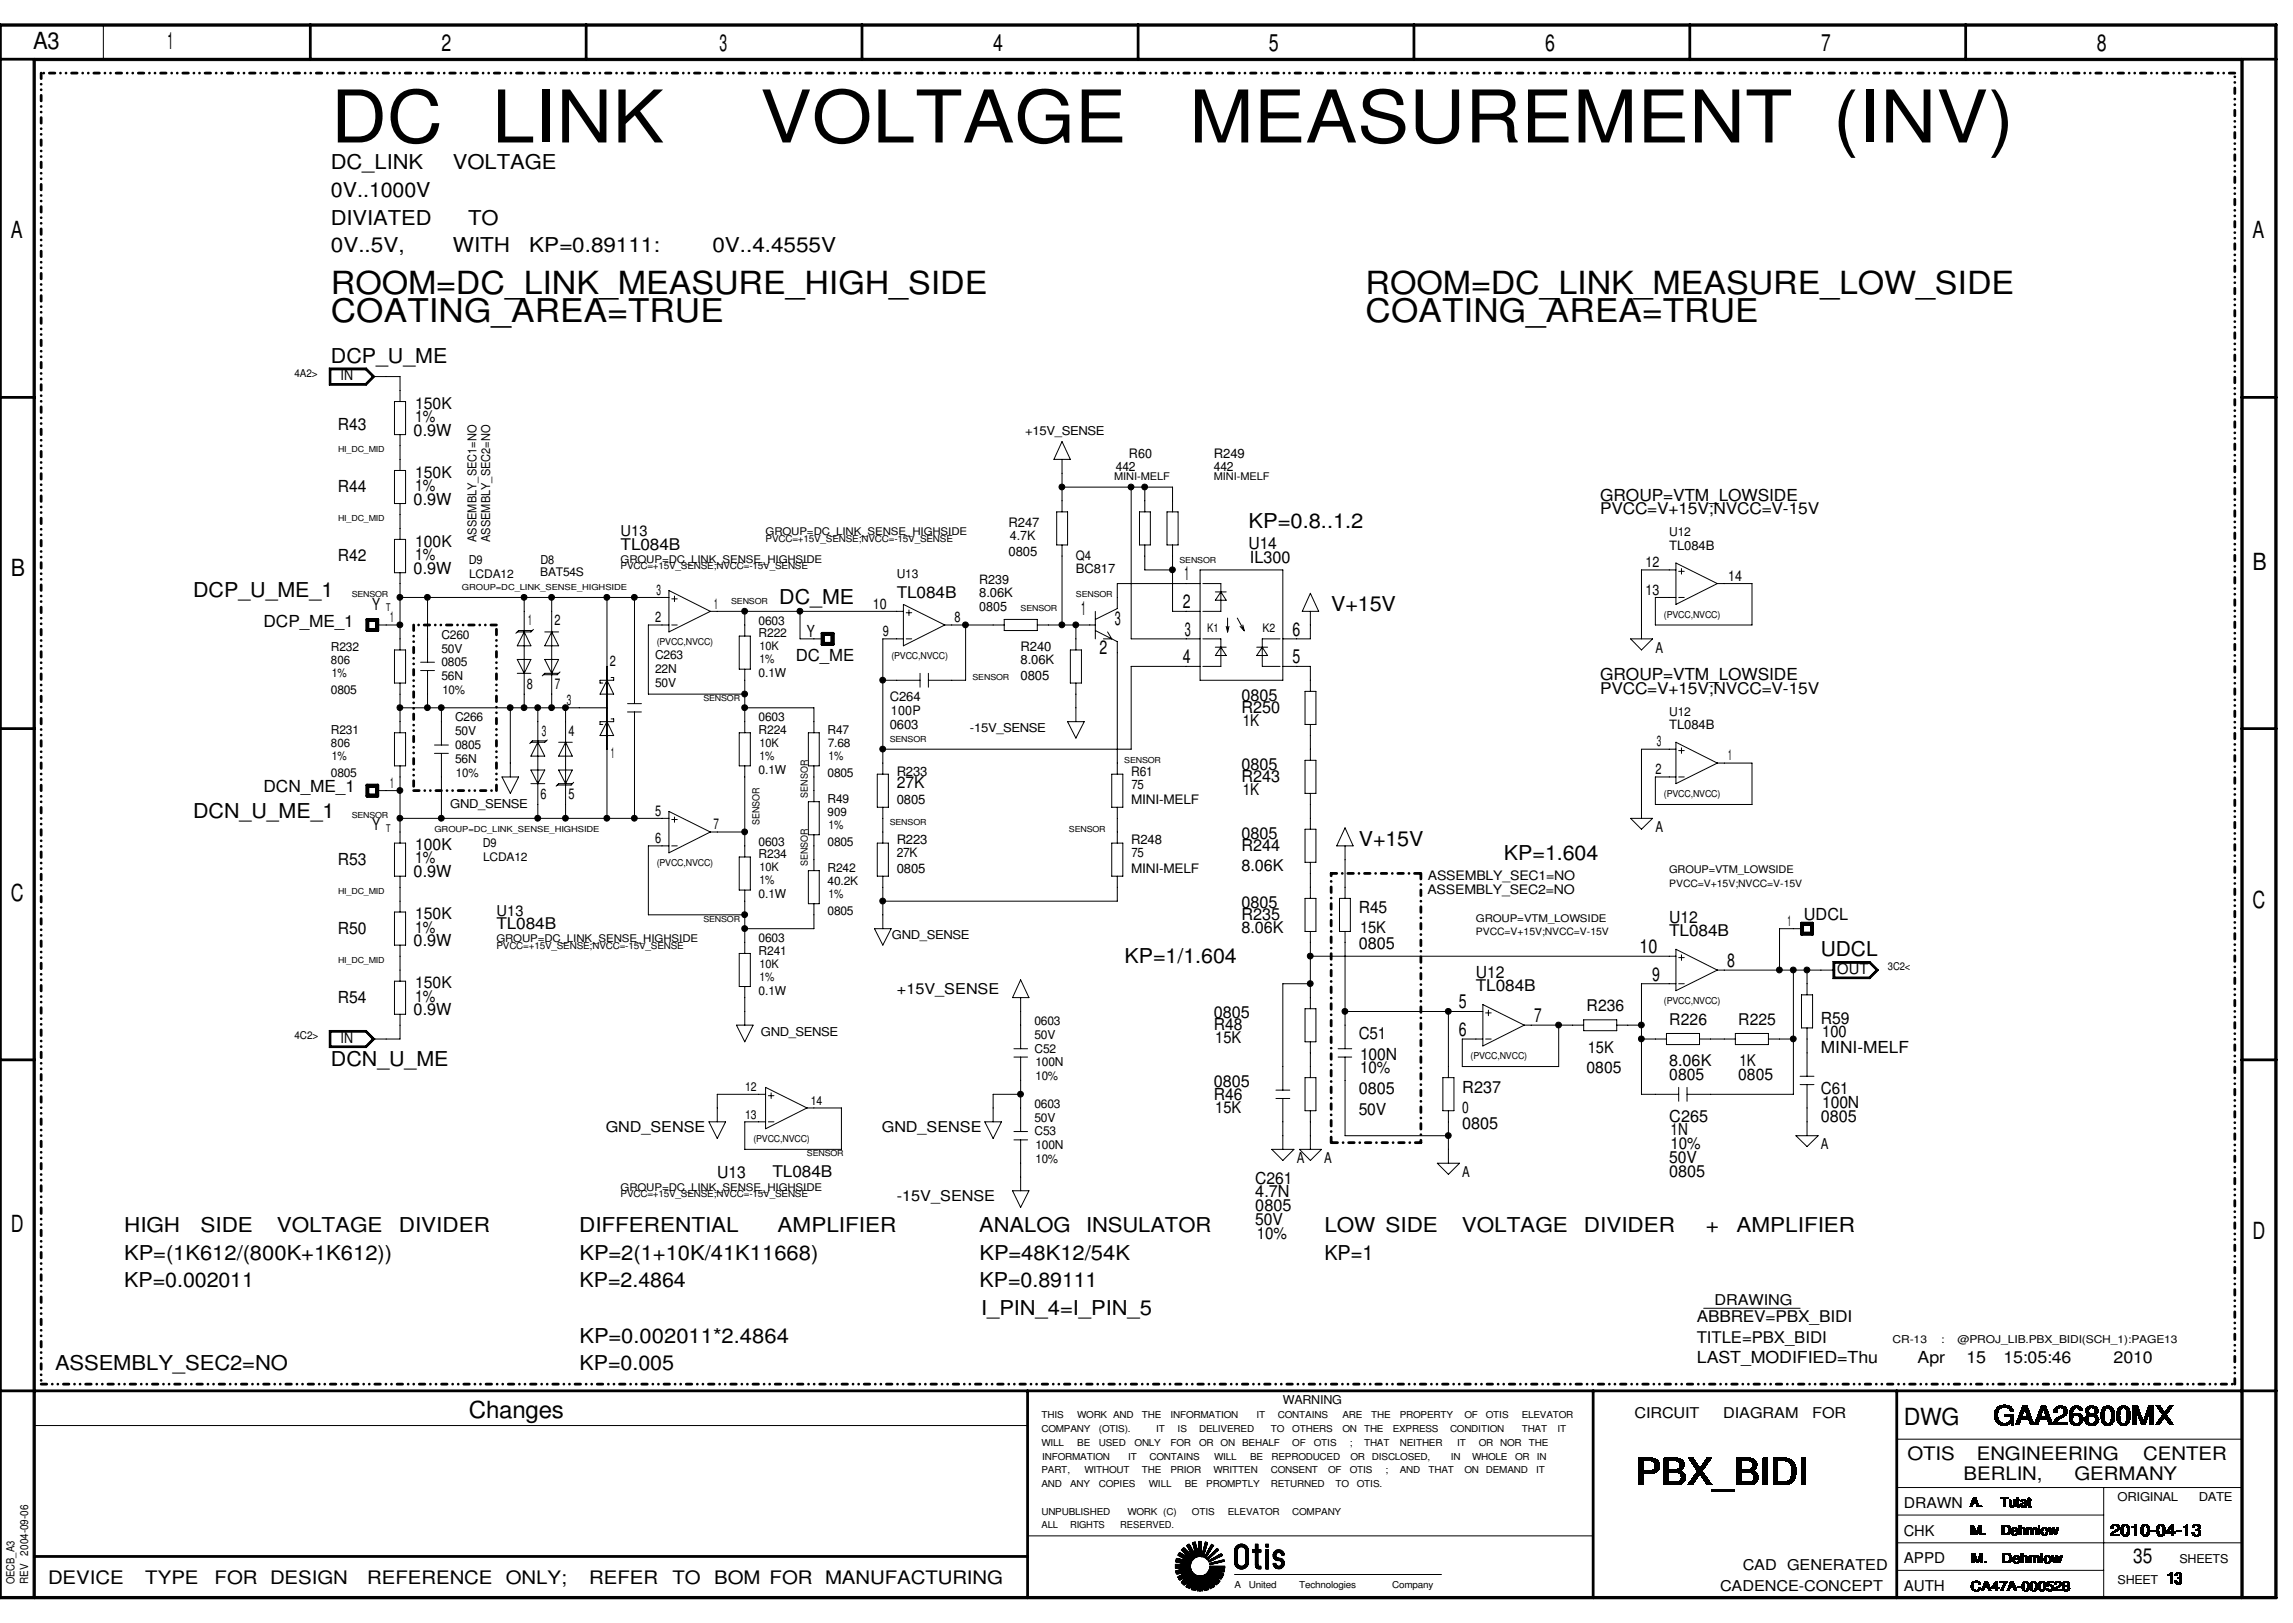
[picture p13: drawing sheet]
<svg xmlns="http://www.w3.org/2000/svg" width="420mm" height="297mm" viewBox="0 0 420 297" stroke-linecap="round" stroke-linejoin="round" font-family="sans-serif">
<defs><g id="words">
<g font-size="13.3">
<text x="60.6" y="26.1">DC LINK</text>
<text x="139.1" y="26.1">VOLTAGE</text>
<text x="217.7" y="26.1">MEASUREMENT (INV)</text>
</g>
<text font-size="6.8" x="299.5" y="271.7">PBX_BIDI</text>
<g font-size="6">
<text x="60.6" y="58.8">COATING_AREA=TRUE</text>
<text x="250" y="58.8">COATING_AREA=TRUE</text>
</g>
<g font-size="5.8">
<text x="60.6" y="53.7">ROOM=DC_LINK_MEASURE_HIGH_SIDE</text>
<text x="250" y="53.7">ROOM=DC_LINK_MEASURE_LOW_SIDE</text>
</g>
<text font-size="5" x="365" y="260.9">GAA26800MX</text>
<g font-size="4.3">
<text x="6.1" y="9">A3</text>
<text x="30.6" y="9">1</text>
<text x="80.8" y="9.3">2</text>
<text x="131.7" y="9.3">3</text>
<text x="181.8" y="9.3">4</text>
<text x="232.3" y="9.3">5</text>
<text x="282.9" y="9.3">6</text>
<text x="333.4" y="9.3">7</text>
<text x="383.9" y="9.3">8</text>
<text x="2" y="43.6">A</text>
<text x="412.4" y="43.6">A</text>
<text x="2" y="105.5">B</text>
<text x="412.4" y="104.3">B</text>
<text x="2" y="164.9">C</text>
<text x="412.4" y="166.1">C</text>
<text x="2" y="225.5">D</text>
<text x="412.4" y="226.7">D</text>
<text x="85.9" y="259.6">Changes</text>
<text x="348.5" y="260.9">DWG</text>
</g>
<g font-size="3.8">
<text x="60.6" y="31">DC_LINK</text>
<text x="82.9" y="31">VOLTAGE</text>
<text x="60.6" y="36.1">0V..1000V</text>
<text x="60.6" y="41.1">DIVIATED</text>
<text x="85.7" y="41.1">TO</text>
<text x="60.6" y="46.1">0V..5V,</text>
<text x="82.9" y="46.1">WITH</text>
<text x="96.9" y="46.1">KP=0.89111:</text>
<text x="130.4" y="46.1">0V..4.4555V</text>
<text x="60.6" y="66.4">DCP_U_ME</text>
<text x="228.6" y="96.7">KP=0.8..1.2</text>
<text x="35.3" y="109.3">DCP_U_ME_1</text>
<text x="142.7" y="110.6">DC_ME</text>
<text x="243.7" y="111.8">V+15V</text>
<text x="35.3" y="149.7">DCN_U_ME_1</text>
<text x="248.8" y="154.8">V+15V</text>
<text x="275.3" y="157.3">KP=1.604</text>
<text x="205.9" y="176.2">KP=1/1.604</text>
<text x="333.4" y="175">UDCL</text>
<text x="60.6" y="195.2">DCN_U_ME</text>
<text x="22.7" y="225.5">HIGH</text>
<text x="36.7" y="225.5">SIDE</text>
<text x="50.7" y="225.5">VOLTAGE</text>
<text x="73" y="225.5">DIVIDER</text>
<text x="106" y="225.5">DIFFERENTIAL</text>
<text x="142.4" y="225.5">AMPLIFIER</text>
<text x="179.3" y="225.5">ANALOG</text>
<text x="198.8" y="225.5">INSULATOR</text>
<text x="242.5" y="225.5">LOW SIDE</text>
<text x="267.6" y="225.5">VOLTAGE</text>
<text x="290" y="225.5">DIVIDER</text>
<text x="312.3" y="225.5">+</text>
<text x="317.9" y="225.5">AMPLIFIER</text>
<text x="22.7" y="230.5">KP=(1K612/(800K+1K612))</text>
<text x="106.1" y="230.5">KP=2(1+10K/41K11668)</text>
<text x="179.3" y="230.5">KP=48K12/54K</text>
<text x="242.5" y="230.5">KP=1</text>
<text x="22.7" y="235.6">KP=0.002011</text>
<text x="106.1" y="235.6">KP=2.4864</text>
<text x="179.3" y="235.6">KP=0.89111</text>
<text x="106.1" y="245.7">KP=0.002011*2.4864</text>
<text x="179.6" y="240.6">I_PIN_4=I_PIN_5</text>
<text x="10.1" y="250.7">ASSEMBLY_SEC2=NO</text>
<text x="106.1" y="250.7">KP=0.005</text>
<text x="390.6" y="286.1">35</text>
</g>
<g font-size="3.5">
<text x="216.9" y="106.2">1</text>
<text x="198" y="112.6">1</text>
<text x="216.6" y="111.3">2</text>
<text x="201.3" y="119.6">2</text>
<text x="204.1" y="114.3">3</text>
<text x="216.9" y="116.3">3</text>
<text x="236.6" y="116.3">6</text>
<text x="216.6" y="121.4">4</text>
<text x="236.6" y="121.4">5</text>
<text x="300.1" y="174.4">10</text>
<text x="302.5" y="179.5">9</text>
<text x="316.2" y="177">8</text>
<text x="267.1" y="184.5">5</text>
<text x="267.1" y="189.6">6</text>
<text x="280.9" y="187.1">7</text>
</g>
<g font-size="3.4">
<text x="349.2" y="267.2">OTIS</text>
<text x="361.9" y="267.2">ENGINEERING</text>
<text x="392.4" y="267.2">CENTER</text>
<text x="359.5" y="270.9">BERLIN,</text>
<text x="379.8" y="270.9">GERMANY</text>
<text x="8.8" y="289.9">DEVICE</text>
<text x="26.6" y="289.9">TYPE</text>
<text x="39.3" y="289.9">FOR DESIGN</text>
<text x="67.2" y="289.9">REFERENCE</text>
<text x="92.6" y="289.9">ONLY;</text>
<text x="107.9" y="289.9">REFER</text>
<text x="123.1" y="289.9">TO</text>
<text x="130.7" y="289.9">BOM FOR MANUFACTURING</text>
</g>
<g font-size="3.1">
<text x="386.4" y="281.1">2010-04-13</text>
<text x="396.7" y="289.9">13</text>
</g>
<g font-size="3">
<text x="76" y="77.2">1%</text>
<text x="76" y="74.8">150K</text>
<text x="61.8" y="78.7">R43</text>
<text x="75.7" y="79.8">0.9W</text>
<text x="76" y="89.9">1%</text>
<text x="76" y="87.4">150K</text>
<text x="61.8" y="90.1">R44</text>
<text x="75.7" y="92.4">0.9W</text>
<text x="292.9" y="94.1">PVCC=V+15V;NVCC=V-15V</text>
<text x="292.9" y="91.6">GROUP=VTM_LOWSIDE</text>
<text x="76" y="100.1">100K</text>
<text x="113.6" y="100.6">TL084B</text>
<text x="228.6" y="100.5">U14</text>
<text x="61.8" y="102.7">R42</text>
<text x="75.7" y="105">0.9W</text>
<text x="76" y="102.5">1%</text>
<text x="228.8" y="103">IL300</text>
<text x="68.2" y="111.6">Y</text>
<text x="164.2" y="109.4">TL084B</text>
<text x="48.2" y="114.7">DCP_ME_1</text>
<text x="147.7" y="116.6">Y</text>
<text x="145.7" y="121">DC_ME</text>
<text x="292.9" y="124.5">GROUP=VTM_LOWSIDE</text>
<text x="227.3" y="128.2">0805</text>
<text x="227.3" y="130.5">R250</text>
<text x="292.9" y="127">PVCC=V+15V;NVCC=V-15V</text>
<text x="227.5" y="132.9">1K</text>
<text x="227.3" y="143.1">R243</text>
<text x="227.3" y="140.9">0805</text>
<text x="48.2" y="145">DCN_ME_1</text>
<text x="164.2" y="144.3">27K</text>
<text x="227.5" y="145.5">1K</text>
<text x="68.2" y="152">Y</text>
<text x="76" y="155.6">100K</text>
<text x="227.3" y="155.8">R244</text>
<text x="227.3" y="153.5">0805</text>
<text x="61.8" y="158.3">R53</text>
<text x="75.7" y="160.6">0.9W</text>
<text x="76" y="158">1%</text>
<text x="227.3" y="159.4">8.06K</text>
<text x="227.3" y="166.1">0805</text>
<text x="248.8" y="167.1">R45</text>
<text x="61.8" y="170.9">R50</text>
<text x="75.7" y="173.2">0.9W</text>
<text x="76" y="168.2">150K</text>
<text x="76" y="170.7">1%</text>
<text x="90.9" y="170">TL084B</text>
<text x="227.3" y="168.4">R235</text>
<text x="227.3" y="170.8">8.06K</text>
<text x="248.8" y="173.7">0805</text>
<text x="249" y="170.8">15K</text>
<text x="305.6" y="168.9">U12</text>
<text x="305.6" y="171.3">TL084B</text>
<text x="330.2" y="168.4">UDCL</text>
<text x="270.2" y="179">U12</text>
<text x="61.8" y="183.6">R54</text>
<text x="75.7" y="185.8">0.9W</text>
<text x="76" y="180.9">150K</text>
<text x="76" y="183.3">1%</text>
<text x="270.2" y="181.4">TL084B</text>
<text x="290.4" y="185.1">R236</text>
<text x="222.2" y="188.6">R48</text>
<text x="222.2" y="186.4">0805</text>
<text x="222.5" y="191">15K</text>
<text x="248.8" y="190.1">C51</text>
<text x="305.6" y="187.6">R226</text>
<text x="318.2" y="187.6">R225</text>
<text x="333.4" y="187.3">R59</text>
<text x="333.6" y="189.7">100</text>
<text x="249" y="196.4">10%</text>
<text x="249" y="193.9">100N</text>
<text x="290.4" y="196.4">0805</text>
<text x="290.7" y="192.7">15K</text>
<text x="305.6" y="197.7">0805</text>
<text x="305.6" y="195.2">8.06K</text>
<text x="318.2" y="197.7">0805</text>
<text x="318.5" y="195.2">1K</text>
<text x="333.4" y="192.7">MINI-MELF</text>
<text x="222.2" y="201.3">R46</text>
<text x="222.2" y="199">0805</text>
<text x="222.5" y="203.6">15K</text>
<text x="248.8" y="200.2">0805</text>
<text x="267.7" y="200">R237</text>
<text x="267.7" y="203.6">0</text>
<text x="333.4" y="200.2">C61</text>
<text x="333.6" y="202.7">100N</text>
<text x="248.8" y="204">50V</text>
<text x="267.7" y="206.5">0805</text>
<text x="305.6" y="205.3">C265</text>
<text x="305.9" y="207.8">1N</text>
<text x="333.4" y="205.3">0805</text>
<text x="131.3" y="215.6">U13</text>
<text x="141.4" y="215.5">TL084B</text>
<text x="305.6" y="212.9">50V</text>
<text x="305.6" y="215.4">0805</text>
<text x="305.9" y="210.3">10%</text>
<text x="229.8" y="216.7">C261</text>
<text x="229.8" y="219.2">4.7N</text>
<text x="229.8" y="221.7">0805</text>
<text x="229.8" y="224.2">50V</text>
<text x="230.1" y="226.7">10%</text>
<text x="310.6" y="241.9">ABBREV=PBX_BIDI</text>
<text x="310.6" y="245.7">TITLE=PBX_BIDI</text>
<text x="310.7" y="249.5">LAST_MODIFIED=Thu</text>
<text x="351.1" y="249.5">Apr</text>
<text x="360" y="249.5">15</text>
<text x="366.8" y="249.5">15:05:46</text>
<text x="387" y="249.5">2010</text>
</g>
<g font-size="2.7">
<text x="62.4" y="69.6">IN</text>
<text x="113.6" y="98.2">U13</text>
<text x="301.2" y="103.8">12</text>
<text x="316.4" y="106.3">14</text>
<text x="71.4" y="113.9">1</text>
<text x="119.9" y="113.9">2</text>
<text x="120.2" y="108.8">3</text>
<text x="130.8" y="111.4">1</text>
<text x="159.8" y="111.4">10</text>
<text x="174.8" y="113.9">8</text>
<text x="301.2" y="108.8">13</text>
<text x="96.7" y="114.4">1</text>
<text x="101.5" y="114.4">2</text>
<text x="161.6" y="116.4">9</text>
<text x="303.1" y="119.4">A</text>
<text x="111.6" y="122">2</text>
<text x="96.5" y="126">8</text>
<text x="101.6" y="126">7</text>
<text x="103.8" y="129">3</text>
<text x="99.2" y="134.6">3</text>
<text x="104.1" y="134.6">4</text>
<text x="303.3" y="136.6">3</text>
<text x="111.8" y="138.6">1</text>
<text x="303.1" y="141.7">2</text>
<text x="316.4" y="139.1">1</text>
<text x="71.4" y="144.2">1</text>
<text x="99" y="146.2">6</text>
<text x="104.1" y="146.2">5</text>
<text x="119.9" y="149.3">5</text>
<text x="119.9" y="154.3">6</text>
<text x="130.6" y="151.8">7</text>
<text x="303.1" y="152.2">A</text>
<text x="90.9" y="167.6">U13</text>
<text x="327.3" y="169.5">1</text>
<text x="336.4" y="178.3">OUT</text>
<text x="164.2" y="181.9">+15V_SENSE</text>
<text x="62.4" y="190.9">IN</text>
<text x="110.9" y="207.3">GND_SENSE</text>
<text x="161.5" y="207.3">GND_SENSE</text>
<text x="237.4" y="212.9">A</text>
<text x="242.4" y="212.9">A</text>
<text x="267.7" y="215.4">A</text>
<text x="333.4" y="210.3">A</text>
<text x="164.2" y="219.9">-15V_SENSE</text>
<text x="313.9" y="238.9">DRAWING</text>
<text x="299.3" y="259.6">CIRCUIT</text>
<text x="315.5" y="259.6">DIAGRAM</text>
<text x="331.8" y="259.6">FOR</text>
<text x="348.5" y="276">DRAWN A.</text>
<text x="348.5" y="281.1">CHK</text>
<text x="319.1" y="287.4">CAD GENERATED</text>
<text x="348.5" y="286.1">APPD</text>
<text x="314.9" y="291.2">CADENCE-CONCEPT</text>
<text x="348.5" y="291.2">AUTH</text>
</g>
<g font-size="2.5">
<text x="360.7" y="275.9">A.</text>
<text x="366.3" y="275.9">Tutat</text>
<text x="360.8" y="281">M.</text>
<text x="366.4" y="281">Dehmlow</text>
<text x="360.9" y="286">M.</text>
<text x="366.5" y="286">Dehmlow</text>
<text x="360.8" y="291.1">CA47A-000528</text>
</g>
<g font-size="2.4">
<text x="206.7" y="83.8">R60</text>
<text x="222.2" y="83.8">R249</text>
<text x="184.7" y="101.8">0805</text>
<text x="184.7" y="96.5">R247</text>
<text x="197" y="102.5">Q4</text>
<text x="186.9" y="119.2">R240</text>
<text x="186.9" y="124.5">0805</text>
<text x="162.9" y="128.3">C264</text>
<text x="163.1" y="130.8">100P</text>
<text x="162.9" y="133.3">0603</text>
<text x="164.2" y="141.9">R233</text>
<text x="207.1" y="141.9">R61</text>
<text x="164.2" y="147.2">0805</text>
<text x="207.1" y="147.2">MINI-MELF</text>
<text x="164.2" y="154.6">R223</text>
<text x="207.1" y="154.6">R248</text>
<text x="164.2" y="159.9">0805</text>
<text x="207.1" y="159.9">MINI-MELF</text>
<text x="261.4" y="161.1">ASSEMBLY_SEC1=NO</text>
<text x="261.3" y="163.7">ASSEMBLY_SEC2=NO</text>
</g>
<g font-size="2.3">
<text x="204.3" y="86.2">442</text>
<text x="222.2" y="86.2">442</text>
<text x="184.9" y="98.8">4.7K</text>
<text x="305.6" y="100.6">TL084B</text>
<text x="179.3" y="106.8">R239</text>
<text x="197" y="104.9">BC817</text>
<text x="179.3" y="109.3">8.06K</text>
<text x="179.3" y="111.9">0805</text>
<text x="186.9" y="121.6">8.06K</text>
<text x="305.6" y="133.4">TL084B</text>
<text x="207.1" y="144.3">75</text>
<text x="164.2" y="156.9">27K</text>
<text x="207.1" y="156.9">75</text>
<text x="136.4" y="199.7">12</text>
<text x="148.5" y="202.2">14</text>
<text x="136.4" y="204.8">13</text>
</g>
<g font-size="2.2">
<text x="187.7" y="79.7">+15V_SENSE</text>
<text x="87.2" y="99.2" transform="rotate(-90 87.2 99.2)">ASSEMBLY_SEC1=NO</text>
<text x="89.7" y="99.2" transform="rotate(-90 89.7 99.2)">ASSEMBLY_SEC2=NO</text>
<text x="305.6" y="98.2">U12</text>
<text x="85.9" y="103.3">D9</text>
<text x="85.9" y="105.9">LCDA12</text>
<text x="98.9" y="105.4">BAT54S</text>
<text x="98.9" y="103.3">D8</text>
<text x="164.2" y="105.7">U13</text>
<text x="60.6" y="119.2">R232</text>
<text x="80.8" y="116.9">C260</text>
<text x="80.8" y="119.4">50V</text>
<text x="138.9" y="116.6">R222</text>
<text x="138.9" y="114.3">0603</text>
<text x="139.1" y="119">10K</text>
<text x="221" y="115.7">K1</text>
<text x="231.1" y="115.7">K2</text>
<text x="60.6" y="121.6">806</text>
<text x="60.7" y="124">1%</text>
<text x="80.8" y="121.9">0805</text>
<text x="80.8" y="124.5">56N</text>
<text x="119.9" y="123.2">22N</text>
<text x="119.9" y="125.7">50V</text>
<text x="119.9" y="120.6">C263</text>
<text x="138.9" y="124">0.1W</text>
<text x="139.1" y="121.4">1%</text>
<text x="60.6" y="127">0805</text>
<text x="81" y="127">10%</text>
<text x="305.6" y="131">U12</text>
<text x="60.6" y="134.3">R231</text>
<text x="60.6" y="136.7">806</text>
<text x="83.3" y="132">C266</text>
<text x="83.3" y="134.6">50V</text>
<text x="83.3" y="137.1">0805</text>
<text x="138.9" y="134.3">R224</text>
<text x="138.9" y="132">0603</text>
<text x="139.1" y="136.7">10K</text>
<text x="151.5" y="134.3">R47</text>
<text x="151.6" y="136.7">7.68</text>
<text x="177.6" y="134">-15V_SENSE</text>
<text x="60.6" y="142.2">0805</text>
<text x="60.7" y="139.1">1%</text>
<text x="83.3" y="139.6">56N</text>
<text x="83.5" y="142.2">10%</text>
<text x="138.9" y="141.6">0.1W</text>
<text x="139.1" y="139.1">1%</text>
<text x="151.5" y="142.2">0805</text>
<text x="151.7" y="139.1">1%</text>
<text x="82.4" y="147.9">GND_SENSE</text>
<text x="151.5" y="149.4">909</text>
<text x="151.5" y="146.9">R49</text>
<text x="88.4" y="155">D9</text>
<text x="138.9" y="154.8">0603</text>
<text x="151.5" y="154.8">0805</text>
<text x="151.7" y="151.7">1%</text>
<text x="88.4" y="157.6">LCDA12</text>
<text x="138.9" y="157.1">R234</text>
<text x="139.1" y="159.5">10K</text>
<text x="139.1" y="161.8">1%</text>
<text x="151.5" y="162">40.2K</text>
<text x="151.5" y="159.6">R242</text>
<text x="138.9" y="164.4">0.1W</text>
<text x="151.5" y="167.4">0805</text>
<text x="151.7" y="164.4">1%</text>
<text x="138.9" y="172.4">0603</text>
<text x="163.3" y="171.9">GND_SENSE</text>
<text x="138.9" y="174.7">R241</text>
<text x="139.1" y="177.1">10K</text>
<text x="139.1" y="179.5">1%</text>
<text x="138.9" y="182">0.1W</text>
<text x="139.3" y="189.6">GND_SENSE</text>
<text x="189.4" y="190.1">50V</text>
<text x="189.4" y="187.6">0603</text>
<text x="189.4" y="192.7">C52</text>
<text x="189.6" y="195.2">100N</text>
<text x="189.6" y="197.7">10%</text>
<text x="189.4" y="202.7">0603</text>
<text x="189.4" y="207.8">C53</text>
<text x="189.4" y="205.3">50V</text>
<text x="189.6" y="210.3">100N</text>
<text x="189.6" y="212.9">10%</text>
<text x="234.9" y="257">WARNING</text>
<text x="387.7" y="274.7">ORIGINAL</text>
<text x="402.5" y="274.7">DATE</text>
<text x="399" y="286.1">SHEETS</text>
<text x="387.7" y="289.9">SHEET</text>
</g>
<g font-size="2">
<text x="53.9" y="68.9">4A2&gt;</text>
<text x="345.7" y="177.5">3C2&lt;</text>
<text x="53.9" y="190.2">4C2&gt;</text>
<text x="346.5" y="245.7">CR-13</text>
<text x="355.4" y="245.7">:</text>
<text x="358.4" y="245.7">@PROJ_LIB.PBX_BIDI(SCH_1):PAGE13</text>
<text x="5.2" y="284.7" transform="rotate(-90 5.2 284.7)">2004-09-06</text>
<text x="2.6" y="289.9" transform="rotate(-90 2.6 289.9)">OECB_A3</text>
<text x="5.2" y="289.9" transform="rotate(-90 5.2 289.9)">REV</text>
</g>
<g font-size="1.9">
<text x="204" y="87.8">MINI-MELF</text>
<text x="222.2" y="87.8">MINI-MELF</text>
<text x="140.2" y="97.9">GROUP=DC_LINK_SENSE_HIGHSIDE</text>
<text x="113.6" y="103">GROUP=DC_LINK_SENSE_HIGHSIDE</text>
<text x="70.7" y="111.9">T</text>
<text x="70.7" y="152.3">T</text>
<text x="305.6" y="159.8">GROUP=VTM_LOWSIDE</text>
<text x="305.6" y="162.3">PVCC=V+15V;NVCC=V-15V</text>
<text x="90.9" y="172.4">GROUP=DC_LINK_SENSE_HIGHSIDE</text>
<text x="270.2" y="168.7">GROUP=VTM_LOWSIDE</text>
<text x="270.2" y="171.2">PVCC=V+15V;NVCC=V-15V</text>
<text x="113.6" y="217.9">GROUP=DC_LINK_SENSE_HIGHSIDE</text>
</g>
<g font-size="1.8">
<text x="147.9" y="146" transform="rotate(-90 147.9 146)">SENSOR</text>
<text x="139" y="151" transform="rotate(-90 139 151)">SENSOR</text>
<text x="147.9" y="158.6" transform="rotate(-90 147.9 158.6)">SENSOR</text>
</g>
<g font-size="1.7">
<text x="140.2" y="99.1">PVCC=+15V_SENSE;NVCC=-15V_SENSE</text>
<text x="113.6" y="104.2">PVCC=+15V_SENSE;NVCC=-15V_SENSE</text>
<text x="304.6" y="113">(PVCC,NVCC)</text>
<text x="120.2" y="118.1">(PVCC,NVCC)</text>
<text x="163.2" y="120.6">(PVCC,NVCC)</text>
<text x="304.6" y="145.9">(PVCC,NVCC)</text>
<text x="120.2" y="158.5">(PVCC,NVCC)</text>
<text x="90.9" y="173.7">PVCC=+15V_SENSE;NVCC=-15V_SENSE</text>
<text x="304.6" y="183.8">(PVCC,NVCC)</text>
<text x="269.2" y="193.9">(PVCC,NVCC)</text>
<text x="137.9" y="209">(PVCC,NVCC)</text>
<text x="113.6" y="219.1">PVCC=+15V_SENSE;NVCC=-15V_SENSE</text>
<text x="190.7" y="259.5">THIS</text>
<text x="190.7" y="262">COMPANY</text>
<text x="197.2" y="259.5">WORK AND</text>
<text x="201.2" y="262">(OTIS).</text>
<text x="209" y="259.5">THE</text>
<text x="211.7" y="262">IT</text>
<text x="214.3" y="259.5">INFORMATION</text>
<text x="215.6" y="262">IS</text>
<text x="219.5" y="262">DELIVERED</text>
<text x="230" y="259.5">IT</text>
<text x="232.7" y="262">TO</text>
<text x="234" y="259.5">CONTAINS</text>
<text x="236.6" y="262">OTHERS</text>
<text x="245.8" y="259.5">ARE</text>
<text x="245.8" y="262">ON</text>
<text x="249.7" y="262">THE</text>
<text x="251" y="259.5">THE</text>
<text x="255" y="262">EXPRESS</text>
<text x="256.3" y="259.5">PROPERTY</text>
<text x="265.5" y="262">CONDITION</text>
<text x="268.1" y="259.5">OF</text>
<text x="272" y="259.5">OTIS</text>
<text x="278.6" y="259.5">ELEVATOR</text>
<text x="278.6" y="262">THAT</text>
<text x="285.2" y="262">IT</text>
<text x="190.7" y="264.6">WILL</text>
<text x="190.7" y="269.6">PART,</text>
<text x="190.8" y="267.1">INFORMATION</text>
<text x="197.2" y="264.6">BE</text>
<text x="198.5" y="269.6">WITHOUT</text>
<text x="201.2" y="264.6">USED</text>
<text x="206.5" y="267.1">IT</text>
<text x="207.7" y="264.6">ONLY</text>
<text x="209" y="269.6">THE</text>
<text x="210.5" y="267.1">CONTAINS</text>
<text x="214.3" y="264.6">FOR</text>
<text x="214.3" y="269.6">PRIOR</text>
<text x="219.5" y="264.6">OR</text>
<text x="222.2" y="269.6">WRITTEN</text>
<text x="222.3" y="267.1">WILL</text>
<text x="223.5" y="264.6">ON</text>
<text x="227.4" y="264.6">BEHALF</text>
<text x="228.9" y="267.1">BE</text>
<text x="232.7" y="269.6">CONSENT</text>
<text x="232.8" y="267.1">REPRODUCED</text>
<text x="236.6" y="264.6">OF</text>
<text x="240.5" y="264.6">OTIS</text>
<text x="243.2" y="269.6">OF</text>
<text x="247.1" y="269.6">OTIS</text>
<text x="247.1" y="264.6">;</text>
<text x="247.2" y="267.1">OR</text>
<text x="249.7" y="264.6">THAT</text>
<text x="251.2" y="267.1">DISCLOSED,</text>
<text x="253.7" y="269.6">;</text>
<text x="256.3" y="269.6">AND</text>
<text x="256.3" y="264.6">NEITHER</text>
<text x="261.5" y="269.6">THAT</text>
<text x="265.6" y="267.1">IN</text>
<text x="266.8" y="264.6">IT</text>
<text x="268.1" y="269.6">ON</text>
<text x="269.5" y="267.1">WHOLE</text>
<text x="270.7" y="264.6">OR</text>
<text x="272" y="269.6">DEMAND</text>
<text x="274.7" y="264.6">NOR</text>
<text x="277.4" y="267.1">OR</text>
<text x="279.9" y="264.6">THE</text>
<text x="281.2" y="269.6">IT</text>
<text x="281.3" y="267.1">IN</text>
<text x="190.7" y="272.2">AND</text>
<text x="195.9" y="272.2">ANY</text>
<text x="201.2" y="272.2">COPIES</text>
<text x="210.4" y="272.2">WILL</text>
<text x="216.9" y="272.2">BE</text>
<text x="220.9" y="272.2">PROMPTLY</text>
<text x="232.7" y="272.2">RETURNED</text>
<text x="244.5" y="272.2">TO</text>
<text x="248.4" y="272.2">OTIS.</text>
<text x="190.7" y="279.7">ALL</text>
<text x="190.7" y="277.2">UNPUBLISHED</text>
<text x="195.9" y="279.7">RIGHTS</text>
<text x="205.1" y="279.7">RESERVED.</text>
<text x="206.4" y="277.2">WORK (C)</text>
<text x="218.2" y="277.2">OTIS</text>
<text x="224.8" y="277.2">ELEVATOR</text>
<text x="236.6" y="277.2">COMPANY</text>
<text x="226" y="290.6">A</text>
<text x="228.6" y="290.6">United</text>
<text x="237.8" y="290.6">Technologies</text>
<text x="254.9" y="290.6">Company</text>
</g>
<g font-size="1.5">
<text x="61.9" y="82.8">HI_DC_MID</text>
<text x="61.9" y="95.4">HI_DC_MID</text>
<text x="215.9" y="103">SENSOR</text>
<text x="64.4" y="109.3">SENSOR</text>
<text x="84.6" y="108">GROUP=DC_LINK_SENSE_HIGHSIDE</text>
<text x="133.9" y="110.6">SENSOR</text>
<text x="186.9" y="111.8">SENSOR</text>
<text x="197" y="109.3">SENSOR</text>
<text x="178.1" y="124.5">SENSOR</text>
<text x="128.8" y="128.2">SENSOR</text>
<text x="162.9" y="135.8">SENSOR</text>
<text x="205.8" y="139.6">SENSOR</text>
<text x="64.4" y="149.7">SENSOR</text>
<text x="79.5" y="152.2">GROUP=DC_LINK_SENSE_HIGHSIDE</text>
<text x="162.9" y="151">SENSOR</text>
<text x="195.7" y="152.2">SENSOR</text>
<text x="61.9" y="163.6">HI_DC_MID</text>
<text x="128.8" y="168.7">SENSOR</text>
<text x="61.9" y="176.2">HI_DC_MID</text>
<text x="147.7" y="211.6">SENSOR</text>
</g>
</g></defs>
<g fill="none" stroke="#000" stroke-width=".51">
<path d="M0 4.5h416.7v287.9h-416.7zM0 10.8h416.7M6.3 10.8v281.6M56.8 4.5v6.3M107.3 4.5v6.3M157.8 4.5v6.3M208.4 4.5v6.3M258.9 4.5v6.3M309.4 4.5v6.3M359.9 4.5v6.3M410.4 10.8v281.6M0 72.7h6.3"/>
<path d="M410.4 72.7h6.3M67.2 113.4h2v2h-2zM67.2 113.5h1.9v1.9h-1.9zM67.3 113.5h1.8v1.8h-1.8zM67.4 113.6h1.6v1.6h-1.6zM69 113.5h-1.7v1.8M150.5 115.9h2v2h-2zM150.6 116h1.8v1.8h-1.8zM150.7 116.1h1.7v1.7h-1.7zM150.7 116.1h1.6v1.6h-1.6zM152.5 116h-1.9v1.9h1.9M0 133.3h6.3"/>
<path d="M410.4 133.3h6.3M67.2 143.7h2v2h-2zM67.2 143.8h1.9v1.9h-1.9zM67.3 143.8h1.8v1.8h-1.8zM67.4 143.9h1.6v1.6h-1.6zM69 143.8h-1.7v1.7h1.7M329.8 169h2.1v2h-2.1zM329.9 169h1.9v1.9h-1.9zM330 169.1h1.7v1.7h-1.7zM330 169.2h1.6v1.6h-1.6zM331.8 169h-1.9v1.9h1.9M0 194h6.3"/>
<path d="M410.4 194h6.3M0 254.6h416.7M188.1 254.6v37.8M291.7 254.6v37.8M347.3 254.6v37.8M6.3 284.9h181.8"/>
</g>
<path d="M243.7 159.9h16.4M260.1 159.9v49.2M243.7 209.1v-49.2M260.1 209.1h-16.4" fill="none" stroke="#000" stroke-width=".51" stroke-dasharray="1 1 0 1"/>
<g fill="none" stroke="#000" stroke-width=".18">
<path d="M.2 4.8h416.3v287.4h-416.3zM18.9 4.5v6.3M60.3 67.4h6.8l1.5 1.5-1.5 1.6h-6.8zM60.4 67.5h6.6l1.5 1.4-1.5 1.5h-6.6zM60.5 67.6h6.5l1.3 1.3-1.3 1.4h-6.5zM60.6 67.7h6.3l1.3 1.2-1.3 1.3h-6.3zM68.2 68.9h5v4.6M72.2 73.5h2.1v6h-2.1zM73.2 79.5v6.6M72.2 98.7h2.1v6.1h-2.1zM72.2 86.1h2.1v6.1h-2.1zM73.2 92.2v6.5"/>
<path d="M193.5 93.7h2v6h-2zM194.4 84.1v9.6M194.4 99.7v14.7M194.4 89.2h20.3v4.5M194.4 80.8l1.6 3.3h-3zM207.1 89.2v27.7h12.6M208.6 93.7h2v6h-2zM209.6 99.7v4.6h5.1M209.6 89.2v4.5M213.7 93.7h2v6h-2zM214.7 99.7v12.2h5M69.2 114.4h4"/>
<path d="M72.2 119h2.1v6h-2.1zM73.2 104.8v14.2M73.2 109.3h49.3M78.3 109.3v11.9M96 109.3v20.2M96 115.7l1.2 2.5h-2.5zM97.5 115.4h-2.5l-.6 .5M97.7 115.2l-.5 .5h-2.5M99.7 115.7h2.6M101 109.3v20.2M101 115.7l1.3 2.5h-2.6zM111.1 109.3v40.5"/>
<path d="M116.2 109.3v19.5M122.5 108.1l7.5 3.8-7.5 3.8zM122.5 114.4h-3.8v12.6h17.7M123 114.4h1M123 109.6h1M123.5 109.1v1M130 111.9h35.4M135.3 116.4h2.1v6.1h-2.1zM136.4 111.9v4.5M146.5 111.9v5h4M165.4 116.9h-3.8v24.8M165.4 110.6l7.6 3.8-7.6 3.8z"/>
<path d="M165.9 116.9h1M165.9 112.1h1M166.4 111.6v1M173 114.4h10.9M176.8 114.4v10.1h-6.8M183.9 113.4h6v2h-6zM189.9 114.4h10.6M196 119h2v6h-2zM197 114.4v4.6M200.5 115.4l4.1 2v24.3M200.5 111.9v5M202.8 115.7l.7 1.2h-1.5"/>
<path d="M219.7 106.8h-15.1v4.6l-4.1 2M219.7 104.3h15.2v20.2h-15.2zM220.2 106.8h3.3v5.1h-3.3M220.2 116.9h3.3v5.1h-3.3M222.5 108.3h2M222.5 118.4h2M223.5 108.3l1 1.6h-2zM223.5 118.4l1 1.6h-2zM224.5 114.6l.2 1.1M224.7 113.1v2.6M225 114.6l-.3 1.1M226.5 113.1l1.3 2.3"/>
<path d="M227 114.6l.8 .8M227.5 114.4l.3 1M230.1 118.4h2M231.1 118.4l1 1.6h-2zM234.4 116.9h-3.3v5.1h3.3M239.9 108.6l1.5 3.3h-3zM239.9 111.9v5h-5M298.5 116.9h4.1l-2.1 2.1zM306.8 104.3h-6.3v12.6M306.8 103l7.6 3.8-7.6 3.8zM307.3 109.3h1.1M307.3 104.6h1.1"/>
<path d="M307.8 104.1v1M314.4 106.8h6.4v7.6h-17.7v-5.1h3.7M72.2 134.1h2.1v6.1h-2.1zM73.2 125v9.1M73.2 129.5h37.9M77 122.7h2.5M77 121.2h2.5M78.3 122.7v6.8M79.5 137.9h2.6M79.5 136.4h2.6M80.8 129.5v6.9M80.8 137.9v11.9"/>
<path d="M93.4 129.5v12.7M94.7 123.2h2.5M94.7 120.7h2.5l-1.2 2.5zM98.5 129.5v20.3M98.5 135.8l1.2 2.6h-2.5zM99.7 120.7h2.6l-1.3 2.5zM100 135.6h-2.5l-.5 .5M100.2 135.4l-.5 .4h-2.5M102.3 123.2h-2.6l-.4 .5M102.3 135.8h2.5M102.5 123l-.5 .5h-2.5M103.5 129.5v20.3"/>
<path d="M103.5 135.8l1.3 2.6h-2.5zM111.1 124.5l1.3 2.5h-2.5zM111.1 132.1l1.3 2.5h-2.5zM111.2 129.5l-.1 .1M111.9 124h.5v.5h-2.5v.5h.5M111.9 131.6h.5v.5h-2.5v.5h.5M114.9 130.3h2.5M114.9 128.8h2.5M116.2 130.3v19.5M135.3 134.1h2.1v6.1h-2.1zM136.4 129.5h12.6v4.6M136.4 122.5v11.6"/>
<path d="M148 134.1h2v6.1h-2zM161.6 124.5h6.8M168.4 123.2v2.6M170 123.2v2.6M195.5 132.1h3l-1.5 3zM197 125v7.1M219.7 122h-12.6v15.1h-45.5M234.9 122h5v4.5M238.9 126.5h2v6.1h-2zM238.9 139.1h2v6.1h-2zM239.9 132.6v6.5M306.8 135.8l7.6 3.9-7.6 3.7z"/>
<path d="M306.8 137.1h-6.3v12.7M307.3 137.4h1.1M307.8 136.9v1M314.4 139.7h6.4v7.5h-17.7v-5h3.7M69.2 144.7h4M72.2 154.3h2.1v6.1h-2.1zM73.2 140.2v14.1M73.2 149.8h49.3M91.9 142.2h3.1l-1.6 3zM97.2 143.4h2.5M97.2 140.9h2.5l-1.2 2.5zM102.3 140.9h2.5l-1.3 2.5z"/>
<path d="M104.8 143.4h-2.5l-.5 .5M105 143.2l-.4 .5h-2.6M122.5 148.5l7.5 3.8-7.5 3.8zM122.5 154.8h-3.8v12.6h17.7M123 154.8h1M123 150h1M123.5 149.5v1M130 152.3h6.4M135.3 156.8h2.1v6.1h-2.1zM136.4 140.2v16.6M148 146.7h2v6.1h-2zM148 159.3h2v6.1h-2z"/>
<path d="M149 140.2v6.5M149 152.8v6.5M160.6 154.3h2v6.1h-2zM160.6 141.7h2v6h-2zM161.6 147.7v6.6M203.5 154.3h2.1v6.1h-2.1zM203.5 141.7h2.1v6h-2.1zM204.6 147.7v6.6M238.9 151.8h2v6h-2zM239.9 145.2v6.6M239.9 157.8v6.6M246.3 151.5l1.4 3.3h-3z"/>
<path d="M246.3 154.8v9.6M298.5 149.8h4.1l-2.1 2zM307.3 142.2h1.1M72.2 166.9h2.1v6.1h-2.1zM72.2 179.6h2.1v6h-2.1zM73.2 160.4v6.5M73.2 173v6.6M135.3 174.5h2.1v6.1h-2.1zM136.4 162.9v11.6M149 165.4v4.6h-12.6M160.1 170h3.1l-1.6 3zM161.6 160.4v9.6"/>
<path d="M186.9 179.3l1.5 3.3h-3zM204.6 160.4v4.5h-43M238.9 164.4h2v6.1h-2zM239.9 170.5v14.1M239.9 175h66.9M245.2 164.4h2v6.1h-2zM246.3 170.5v21.4M306.8 173.7l7.6 3.8-7.6 3.8zM307.3 175.3h1.1M307.8 174.8v1M314.4 177.5h21.5M328.3 177.5v22.8h-19.4"/>
<path d="M329.8 170h-4v7.5M330.8 177.5v4.6M335.6 176h6.7l1.6 1.5-1.6 1.6h-6.7zM335.7 176.1h6.6l1.5 1.4-1.5 1.5h-6.6zM335.8 176.2h6.5l1.3 1.3-1.3 1.4h-6.5zM335.9 176.3h6.3l1.3 1.2-1.3 1.3h-6.3zM60.3 188.6h6.8l1.5 1.6-1.5 1.5h-6.8zM60.4 188.7h6.6l1.5 1.5-1.5 1.4h-6.6zM60.5 188.8h6.5l1.3 1.4-1.3 1.3h-6.5zM60.6 188.9h6.3l1.3 1.3-1.3 1.2h-6.3zM73.2 185.6v4.6h-5M134.8 187.6h3.1l-1.5 3.1z"/>
<path d="M136.4 180.6v7M140.2 199l7.5 3.8-7.5 3.8zM185.6 193.5h2.5M185.6 191.9h2.5M186.9 182.6v9.3M186.9 193.5v13.6M233.6 199.5h2.5M238.9 197.2h2v6.1h-2zM238.9 184.6h2v6.1h-2zM239.9 180h-5v19.5M239.9 190.7v6.5M245 193.5h2.5"/>
<path d="M245 191.9h2.5M246.3 193.5v14.4h18.9M246.3 185.1h25.2M264.2 197.2h2v6.1h-2zM265.2 185.1v12.1M271.5 183.9l7.6 3.7-7.6 3.8zM272 190.2h1M272 185.4h1M272.5 184.9v1M279.1 187.6h10.8M285.4 187.6v7.6h-17.7v-5h3.8M289.9 186.6h6.1v2h-6.1z"/>
<path d="M296 187.6h4.5M300.5 190.2h4.6M305.1 189.1h6v2.1h-6zM306.8 180h-6.3v20.3h6.8M307.3 180h1.1M307.3 199v2.5M308.9 199v2.5M311.1 190.2h6.6M317.7 189.1h6.1v2.1h-6.1zM323.8 190.2h4.5M329.6 198.5h2.5M329.6 197h2.5"/>
<path d="M329.8 182.1h2.1v6h-2.1zM330.8 188.1v8.9M330.8 198.5v9.4M129.8 205.3h3l-1.5 3.1zM140.2 200.3h-8.9v5M140.7 205.3h1M140.7 200.5h1M141.2 200v1M147.7 202.8h6.4v7.6h-17.7v-5.1h3.8M180.3 205.3h3l-1.5 3.1zM185.4 217.9h3l-1.5 3.1zM185.6 208.6h2.5"/>
<path d="M185.6 207.1h2.5M186.9 200.3h-5.1v5M186.9 208.6v9.3M232.8 210.4h4.1l-2 2zM233.6 201h2.5M234.9 201v9.4M237.9 210.4h4l-2 2zM239.9 203.3v7.1M263.1 212.9h4.1l-2 2zM265.2 203.3v9.6M328.8 207.9h4.1l-2.1 1.9zM311.9 239.4h17.7"/>
<path d="M6.3 260.9h181.8M347.3 272.2h63.1M347.3 263.4h63.1M347.3 277.3h37.8M385.1 272.2v20.2M6.1 292.4v-281.3h404.6v281.3M188.1 281.1h103.6M215.2 286.9h2.7M215.2 287h2.8M215.2 286.3h2.7M215.2 286.4h2.7M215.2 286.3h2.8"/>
<path d="M215.2 286.8h2.7M215.2 286.6h2.7M215.2 286.5h2.7M215.3 285.8h2.8M215.3 285.7h2.9M215.3 287.7h2.9M215.3 287.6h2.9M215.3 285.6h1.9M215.3 285.7h2.1M215.3 285.5h1.1M215.3 285.5h1.3M215.3 285.5l1.7 .1"/>
<path d="M215.3 287.7h3M215.3 287.8h1.5M215.3 287.9h1.3M215.3 287.7h1.7M215.3 285.4h.9M215.3 285.3h.5M215.3 288h.6M215.3 287.9h1M215.3 288h.8M215.3 285.3h.7M215.4 288.1h.3M215.4 285.2h.2"/>
<path d="M215.4 288.1l1.9-.4-1.7 .9h1.4M215.4 287.4h2.7M215.5 285.9h2.6M215.6 284.6l2 1.1-2.2-.5M215.7 284.6h1M215.7 284.6h1.1M215.7 288.7h1.1M215.7 287.4h2.4M215.7 288.7h1.2M215.7 284.5h.9M215.7 284.5h.8M215.7 288.8h1"/>
<path d="M215.7 288.8h1.1M215.7 288.6h1.4M215.7 285.9h2.4M215.8 284.4h.7M215.8 284.7h1.1M215.8 284.7h1.2M215.8 284.3h.5M215.8 284.3h.4M215.8 289h.7M215.8 289h.5M215.8 288.5h1.4M215.8 287.4h2.3"/>
<path d="M215.9 284.2h.2M215.9 289.1h.3M215.9 288.5h8M215.9 289.2h.2M215.9 289.1h.2M215.9 284.2h.1M215.9 284.8h1.2M216 288.4h7.9M216 289.2l1.4-.8-1.1 1.2h1M216 286h2.1M216 284.8h1.2M216 287.3h2.1"/>
<path d="M216.1 288.4h3.2M216.1 284.9h1.2M216.2 284.9l1.2 .1M216.2 286h1.9M216.2 287.3h1.9M216.3 288.2h2.7M216.3 283.6h.8M216.3 289.7h1M216.3 283.7h.9M216.3 288.2h2.6M216.3 289.6h1M216.4 283.5h.6"/>
<path d="M216.4 285h1.2M216.4 283.8h.9M216.4 289.7h.8M216.5 283.5h.5M216.5 288.2h2.3M216.5 283.8h.8M216.5 287.2h1.6M216.5 286.1h1.6M216.5 289.8h.6M216.5 283.5h.4M216.5 285.1h1.1M216.5 283.9h.8"/>
<path d="M216.5 289.4h1.1M216.5 283.4h.4M216.5 283.9h.9M216.5 289.9h.5M216.5 288.1h2.2M216.6 289.9h.4M216.6 283.4h.2M216.6 285.1h1.2M216.6 288.9h-.8M216.6 289.3h1M216.6 287.1h1.4M216.6 288.1h2.1"/>
<path d="M216.6 290h.3M216.6 285.2h1.2M216.6 284h.8M216.6 289.2h6.6M216.6 289.3h1.1M216.7 289.2h6.4M216.7 290h.2M216.7 284h.8M216.7 288h1.9M216.7 289.1h6.4M216.7 285.2h2M216.7 284.1h.9"/>
<path d="M216.8 287.1h1.2M216.8 284.1h.8M216.8 285.3h1.8M216.8 290.2l1-1-.7 1.2M216.8 289.1h6.3M216.8 288h1.7M216.8 284.2h.8M216.8 289h6.2M216.9 284.2h.8M216.9 289h6M216.9 287.9h1.6M216.9 285.3h1.7"/>
<path d="M216.9 284.3h.9M216.9 288.9h6M216.9 286.2h1.1M217 287.1h1M217 285.4h1.5M217 284.3h.8M217 287.9h1.4M217 284.4h.9M217 288.8h5.8M217.1 285.5h1.3M217.1 287.8h1.3M217.1 288.8h5.7"/>
<path d="M217.1 284.5h.9M217.1 288.7h6.7M217.1 283.7h-.8l1.7 1.6-2.1-1.2M217.1 287.7h1.3M217.1 286.3h.9M217.2 285.5h1.2M217.2 284.5h.9M217.2 287l-1.9 .5h2.8M217.2 290.4h.8M217.2 290.4h.9M217.2 290.3h.9M217.2 288.7h6.6"/>
<path d="M217.3 282.8l1.2 2.2-1.7-1.7h-.2M217.3 284.6h.8M217.3 285.5h1.1M217.3 288.6h6.5M217.3 290.3h.8M217.3 290.2h.8M217.3 282.8h.5M217.3 290.2h.9M217.3 290.5h.6M217.3 282.9h.5M217.3 282.9h.6M217.3 288.5h6.6"/>
<path d="M217.3 284.7h.9M217.3 283h.6M217.4 282.7h.4M217.4 290h.9M217.4 289.9h1M217.4 284.7h.8M217.4 290.5h.5M217.4 283h.6M217.4 290.6h.4M217.4 289.8h4.7M217.4 283.1h.6M217.4 283.2h.7"/>
<path d="M217.4 285.6h.8M217.5 283.3h.6M217.5 284.8h.8M217.5 283.2h.6M217.5 285.7h.7M217.5 289.7h4.5M217.5 289.8h.9M217.5 289.5h-1.1M217.6 282.7h.2M217.6 289.7h4.4M217.6 284.8h2.8M217.6 283.4h.5"/>
<path d="M217.6 284.9h2.8M217.6 289.6h4.4M217.6 282.6h.1M217.6 283.5h.6M217.6 290.7h.2M217.6 284.9h1.7M217.6 289.5h5.7M217.7 283.5h.5M217.7 283.6h.6M217.7 289.4h5.6M217.8 290.7l.7-1-.4 1.3M217.8 285h1.2"/>
<path d="M217.8 283.7h.5M217.8 289.3h5.5M217.8 285.1h1.1M217.8 283.7h.6M217.8 283.8h.6M217.8 285.1h1M217.8 283.9h.6M217.9 285.2h.8M217.9 284h.6M217.9 283.9h.5M218 284.1h.6M218.1 284.2h.5"/>
<path d="M218.1 284.3h.6M218.1 284.4h.6M218.1 285.8h-2.9l2.2 .5M218.1 290.9h.8M218.2 290.7h.8M218.2 284.5h.5M218.2 290.8h.8M218.2 291h.7M218.2 290.6h.9M218.2 290.7h.9M218.2 290l-.9 .1M218.2 284.6h.6"/>
<path d="M218.2 284.5h.6M218.2 290.5h.9M218.3 284.6h.6M218.3 290.4h.8M218.3 290.5h.8M218.4 284.7h1.5M218.4 290.3h.8M218.4 290.2h.8M218.4 291h.5M218.4 290l3.9 .1M218.4 284.8h1.5M218.4 282.4h.5"/>
<path d="M218.4 290.2h2.7M218.4 282.5h.5M218.4 282.7h.5M218.4 282.6h.5M218.4 290h3.8M218.4 289.9h3.8M218.4 289.9h3.7M218.5 282.8h.4M218.5 282.9h.4M218.5 289.8h3.6M218.6 291h.3M218.6 282.2h.2"/>
<path d="M218.6 283h.4M218.6 283.1h.5M218.6 283.3h.5M218.6 283.2h.5M218.7 283.4h.4M218.7 283.5h.4M218.7 283.5h.5M218.7 283.6h.5M218.7 283.7h.5M218.7 291.1h.2M218.7 283.9h.5M218.7 283.8h.5"/>
<path d="M218.8 284h.4M218.8 284.1h.4M218.8 284.1h.5M218.8 282.3h-.4l.6 2.6-1.3-2.3M218.9 284.2h.4M218.9 284.3h.5M218.9 284.3h.4M218.9 284.5h1M218.9 284.4h.5M218.9 284.5h.5M218.9 291.1l.3-1.1v1.2M218.9 284.6h1"/>
<path d="M219.2 290.6h.9M219.2 290.7h.9M219.2 291.1h.9M219.2 291h.9M219.2 290.3h.9M219.2 290.4h.9M219.2 290.5h.9M219.2 290.8h.9M219.2 290.2h1.9M219.2 290.9h.9M219.5 282.8h.4M219.5 282.7h.4"/>
<path d="M219.5 282.6h.4M219.5 284.2h.4M219.5 283.4h.4M219.5 283.5h.4M219.5 283.3h.4M219.5 282.2h.4M219.5 284.4h.4M219.5 284.3h.4M219.5 284.5h.4M219.5 284h.4M219.5 284.1h.4M219.5 282.3h.4"/>
<path d="M219.5 282.1v2.7l-.8-2.6M219.5 283.6h.4M219.5 283.9h.4M219.5 282.4h.4M219.5 283.7h.4M219.5 282.5h.4M219.5 282.9h.4M219.5 283h.4M219.5 283.8h.4M219.5 283.1h.4M219.5 283.2h.4M219.5 282.1h.4v2.8"/>
<path d="M219.5 291.2h.4M220 284.8h.4M220 284.7h.4M220 284.6h.4M220.1 284.6h.3M220.1 284.5h.3M220.1 284.4h.4M220.1 284.5h.4M220.2 284.2h.3M220.2 284.3h.3M220.2 284h.4M220.2 284.1h.4"/>
<path d="M220.2 290.3h.9M220.3 283.9h.3M220.3 290.4h.8M220.3 290.5h.9M220.3 284h.3M220.3 283.8h.4M220.3 290.6h.9M220.3 283.6h.4M220.3 283.7h.4M220.4 283.4h.4M220.4 283.5h.4M220.4 283.5h.3"/>
<path d="M220.4 290.7h.8M220.4 283.3h.4M220.4 290.8h.8M220.4 290.9h.9M220.4 283.2h.4M220.4 288.2h3.5M220.5 291h.4M220.5 291h.7M220.5 291h.6M220.5 283h.4M220.5 283.1h.4M220.5 282.8h.4"/>
<path d="M220.5 291.1h.1M220.5 285.1h.3M220.5 291.1l-.4-1v1.1M220.5 282.9h.4M220.5 288.2h3.4M220.6 282.7h.4M220.6 282.6h.4M220.6 284.9h.3M220.6 284.8h.3M220.6 284.8h.4M220.6 285.1h.1M220.6 282.4h.5"/>
<path d="M220.6 288.2h3.4M220.6 282.4h.4M220.6 282.5h.4M220.7 282.2h.2M220.7 284.7h.3M220.7 285.2h.1M220.7 282.3h.3M220.7 282.2h.1M220.7 282.2l-.7 2.7M220.7 284.6h.4M220.7 288.1h3.3M220.8 284.5h.3"/>
<path d="M220.8 284.5h.4M220.9 284.3h.3M220.9 284.9l-.4 .1M220.9 288h3M220.9 284.2h.4M220.9 285.4h.3M220.9 284.3h.4M220.9 285.3h.4M220.9 288h2.9M221 282.7h-.5M221 284.2h.3M221 285.2h.4"/>
<path d="M221 284.1h.4M221 287.9h2.6M221 285.5h.2M221 284h.4M221 287.8h2.4M221.1 285.5h.1M221.1 285.1h.4M221.1 282.3l-.8 2.6h-.4M221.1 284h.4M221.1 287.7h2.2M221.1 283.9h.4M221.1 287.7h3"/>
<path d="M221.2 285h.4M221.2 290.2h1.1M221.2 283.8h.4M221.2 287.7h3M221.2 284.4h-.4M221.2 285.7h.4M221.2 283.7h.4M221.2 287.6h3M221.3 285.8h.2M221.3 285.8h.1M221.3 283.6h.4M221.3 287.4h2.9"/>
<path d="M221.3 287.5h2.9M221.3 283.5h.4M221.3 284.9h.4M221.3 290.4h1M221.3 290.3h1M221.3 285.6h.5M221.4 283.4h.4M221.4 283.5h.4M221.4 287.3h2.8M221.4 290.4h.8M221.4 284.8h.4M221.4 287.1h2.8"/>
<path d="M221.4 283.3h.5M221.4 286.3h.5M221.4 290.5h.7M221.4 287.2h2.8M221.4 286.3h.7M221.4 286.2h.9M221.5 286.9h2.7M221.5 287h2.7M221.5 290.6h.5M221.5 284.7h.5M221.5 286.3h.2M221.5 290.5h.6"/>
<path d="M221.5 283.2h.5M221.5 286.8h2.7M221.5 286.6h2.7M221.6 290.7h.2M221.6 290.7h.1M221.6 285.5h.5M221.6 284.6h.4M221.6 283h.4M221.6 283.1h.4M221.6 284.6h.5M221.6 290.8l-.6-.9 .3 1.1M221.6 283h.5"/>
<path d="M221.7 285.5h.5M221.7 284.5h.4M221.7 284.9l-.5 .1M221.7 282.9h.4M221.7 282.8h.5l-1.5 2.4M221.7 282.7h.4M221.7 284.5h.5M221.8 285.4h.5M221.8 282.7h.1M221.8 282.6l-1.3 2.4h.3M221.8 285.3h.7M221.8 286h1.1"/>
<path d="M221.9 284.3h.4M222 284.3h.4M222 285.3h.5M222 284.2h.5M222 286h1.1M222 285.2h.6M222 285.5l-.6 .1M222.1 284.1h.4M222.1 289.6h1.1M222.1 284.1h.5M222.1 285.2h.7M222.1 289.6h1"/>
<path d="M222.2 284h.4M222.2 285.1h.6M222.2 289.7h.9M222.2 285.9h1.1M222.2 284h.6M222.3 284.4h-.5M222.3 285.1h.6M222.3 283.9h.5M222.3 289.8h.7M222.4 285h.7M222.4 285.9h1.1M222.4 289.8h.5"/>
<path d="M222.4 283.8h.5M222.5 283.8h.4M222.5 289.9h.4M222.5 289.9h.3M222.5 283.7h.5M222.5 290h.3M222.5 283.7h.6M222.6 290h.2M222.6 285.8h1.1M222.6 283.6h.5l-2 1.9M222.6 284.9h.8M222.6 283.5h.5"/>
<path d="M222.7 283.5h.3M222.7 290.1l-.8-.7 .5 .9h-1.1M222.8 283.5h.1M222.8 284.8h.7M222.8 283.4h.1M222.8 285.8h1.1M222.8 284.8h.8M222.8 283.4l-1.9 1.9h.4M222.8 288.8h.9M222.9 284.7h.8M222.9 288.8h.8M223 284.7h.8l-2.5 1.2"/>
<path d="M223 285.7h1.2l-2.7 .7M223.1 284.6h.7M223.1 288.9h.5M223.1 285.7h1.1M223.2 287.7l.8 .4h-3.2M223.3 284.5h.5M223.3 284.9l-.8 .1M223.4 284.5h.3M223.4 285.6h.8M223.4 289h.2M223.4 284.4h.3M223.6 285.6h.5"/>
<path d="M223.6 289l-.9-.3 .7 .7h-5.7M223.6 284.3l-2.4 1.4h.5M223.9 285.5h.2M223.9 288.3l-3.7 .1M224.1 285.5l-2.7 .6h1.3M226 283.9h.5v2h-.5M226 288.2h37.9M226 283.7h.5M226 283.8h.5M226 285.9h.5M226 286h.5M226.1 286.3l.1 .3"/>
<path d="M226.1 283.6v2.5M226.1 283.5v.1M226.1 283.9v2M226.1 286.1v.2M226.1 283.5h.6M226.1 283.5h.5M226.1 283.6h.5M226.1 286.3h.6M226.1 283.7h.4M226.1 286.1h.5M226.1 286.2h.5M226.1 283.4h.6"/>
<path d="M226.1 286.4h.6M226.2 283.9v2M226.2 286.5h.6M226.2 286.4h.6M226.2 286.6l.2 .1M226.2 286.6h.7M226.3 283.1h2M226.3 283.9v2M226.3 286.6h2M226.3 286.6h.7M226.3 283h2M226.4 283.9v2"/>
<path d="M226.4 286.8h1.7l-.2 .2-1.3-.1M226.5 282.9h1.6M226.5 283.9v2M226.5 286.9h1.6M226.5 282.9h1.5M226.5 286.9h1.5M226.6 282.8h1.4l.2 .2M226.7 287h1.1M226.8 282.7h-.1M226.8 283.3h-.6M226.9 287.1h.8M226.9 282.7h.8"/>
<path d="M227 283.2h-.8h.7M227 287.1h.5M227 282.7h.5M227.6 283.2h.7M227.6 286.6h.7h-.7M227.8 283.3h.6M227.8 286.5h.6M227.8 282.7l.2 .1M227.8 286.4h.6M227.8 283.4h.7M227.8 286.4h.7M227.9 282.7h-1.2l-.3 .3h1.7"/>
<path d="M227.9 283.4h.6M227.9 286.3h.6M228 283.5h.5M228 286.3h.5M228 283.6h.5M228 286.1h.5M228 286.2h.5M228 283.7h.6M228 283.8h.6M228 283.7h.5M228 285.9h.6M228 286h.6"/>
<path d="M228.1 283.9v2M228.2 286.8h-1.8l.2 .1h1.4M228.2 283h-1.8l-.3 .5M228.2 283l.1 .2M228.2 283.9v2M228.3 283.9v2M228.3 283.2h.1M228.3 283.2l.2 .2M228.4 283.9v2M228.4 283.3h.1M228.5 286.4l-.3 .4M228.5 283.4v.1"/>
<path d="M228.5 283.9v2M228.5 286.3v.1M228.5 283.6v2.5M228.5 283.5v.1M228.5 286.1v.2M228.6 283.9h-.6v2h.6M229.3 284h1.5M229.3 284.1h1.5M229.3 283.6h1.5M229.3 283.9h1.5M229.3 283.7h1.5M229.3 283.8h1.5"/>
<path d="M229.8 282.6v3.8h.5v-3.8M229.8 286.6h.6M229.8 286.5h.5M229.8 286.4h.5M229.9 282.6v3.8M229.9 286.8h.9M229.9 286.6h.9M229.9 286.9h.9M230 282.6v3.8M230 286.9h.8M230.1 287h.7M230.1 282.6v3.8"/>
<path d="M230.1 287.1h.7M230.2 282.6v3.8M230.2 287.1h.6M230.3 282.6v3.8M230.4 287.1h.4M231.7 282.6v.5M231.7 283.6v3.5M231.8 282.6v.5M231.8 283.6v3.5M231.9 282.6v.5M231.9 283.6v3.5M232 282.6v.5"/>
<path d="M232 283.6v3.5M232.1 282.6v.5M232.1 283.6v3.5M232.2 282.6v.5M232.2 283.6v3.5M233.1 284.8h.5M233.1 284.7h.5M233.1 284.6h.5M233.1 284.5h.5M233.1 284.4h.5M233.1 284.9l.6 .1M233.1 284.9h.5"/>
<path d="M233.1 286.3h.5M233.1 286.1h.5M233.1 286.2h.5M233.1 284.3h.6M233.1 284.3h.7M233.1 285.1h.7M233.1 285h.7M233.1 286.4h.5M233.1 286.5h.7M233.1 286.4h.6M233.2 284.2h.6M233.2 285.1h.9"/>
<path d="M233.2 285.2h1.3M233.2 286.6h.6M233.3 285.2h1.3M233.3 284.1h1.6M233.3 286.6h1.6M233.3 284h1.6M233.3 285.3h1.4M233.3 286.8h1.6M233.3 285.3h1.5M233.4 285.4h1.4M233.4 283.9h1.4M233.4 286.9h1.4"/>
<path d="M233.5 285.5h1.4M233.5 283.9h1.3M233.5 286.9h1.3M233.5 286.9h1.2M233.5 283.8h1.2M233.6 287h1.1M233.6 283.8h1.1M233.6 285.5l1.3 .1M233.6 287.1h1M233.6 283.7h1M233.8 283.7h.6M233.8 287.1h.7"/>
<path d="M233.8 285.6h1.2M234 283.6h.2M234.1 287.1h.1M234.4 284.2h.6M234.4 286.6h.6M234.4 285.7h.6M234.5 284.3h.6M234.5 285.7h.6M234.5 286.5h.6M234.5 285.8h.6M234.5 286.4h.6M234.6 284.4h.5"/>
<path d="M234.6 285.8h.5M234.6 286.3h.5M234.6 286.4h.5M234.6 285.9h.5M234.6 284.6h.5M234.6 284.5h.5M234.6 286h.5M234.6 286.1h.5M234.6 286.2h.5M347.3 282.4h63.1M347.3 287.4h37.8"/>
<circle cx="194.4" cy="89.1" r=".54"/>
<circle cx="207.1" cy="89.1" r=".54"/>
<circle cx="209.6" cy="89.1" r=".54"/>
<circle cx="73.2" cy="109.3" r=".54"/>
<circle cx="73.2" cy="114.4" r=".54"/>
<circle cx="78.2" cy="109.3" r=".54"/>
<circle cx="95.9" cy="109.3" r=".54"/>
<circle cx="101" cy="109.3" r=".54"/>
<circle cx="111.1" cy="109.3" r=".54"/>
<circle cx="116.1" cy="109.3" r=".54"/>
<circle cx="136.3" cy="111.9" r=".54"/>
<circle cx="146.4" cy="111.9" r=".54"/>
<circle cx="176.8" cy="114.4" r=".54"/>
<circle cx="194.4" cy="114.4" r=".54"/>
<circle cx="196.9" cy="114.4" r=".54"/>
<circle cx="214.6" cy="104.3" r=".54"/>
<circle cx="73.2" cy="129.5" r=".54"/>
<circle cx="78.2" cy="129.5" r=".54"/>
<circle cx="80.8" cy="129.5" r=".54"/>
<circle cx="93.4" cy="129.5" r=".54"/>
<circle cx="95.9" cy="129.5" r=".54"/>
<circle cx="98.4" cy="129.5" r=".54"/>
<circle cx="101" cy="129.5" r=".54"/>
<circle cx="103.5" cy="129.5" r=".54"/>
<circle cx="136.3" cy="127" r=".54"/>
<circle cx="136.3" cy="129.5" r=".54"/>
<circle cx="161.6" cy="137.1" r=".54"/>
<circle cx="161.6" cy="124.5" r=".54"/>
<circle cx="73.2" cy="149.7" r=".54"/>
<circle cx="73.2" cy="144.7" r=".54"/>
<circle cx="80.8" cy="149.7" r=".54"/>
<circle cx="98.4" cy="149.7" r=".54"/>
<circle cx="103.5" cy="149.7" r=".54"/>
<circle cx="111.1" cy="149.7" r=".54"/>
<circle cx="116.1" cy="149.7" r=".54"/>
<circle cx="136.3" cy="152.2" r=".54"/>
<circle cx="136.3" cy="169.9" r=".54"/>
<circle cx="136.3" cy="167.4" r=".54"/>
<circle cx="161.6" cy="164.9" r=".54"/>
<circle cx="239.9" cy="175" r=".54"/>
<circle cx="325.8" cy="177.5" r=".54"/>
<circle cx="328.3" cy="177.5" r=".54"/>
<circle cx="330.8" cy="177.5" r=".54"/>
<circle cx="239.9" cy="180" r=".54"/>
<circle cx="246.2" cy="185.1" r=".54"/>
<circle cx="265.1" cy="185.1" r=".54"/>
<circle cx="285.3" cy="187.6" r=".54"/>
<circle cx="300.5" cy="187.6" r=".54"/>
<circle cx="300.5" cy="190.1" r=".54"/>
<circle cx="328.3" cy="190.1" r=".54"/>
<circle cx="186.8" cy="200.3" r=".54"/>
<circle cx="265.1" cy="207.8" r=".54"/>
</g>
<path d="M7.5 13.4v239.9M409.2 13.4h-401.7M75.7 114.4v30.3M90.9 114.4h-15.2M75.7 144.7h15.2M90.9 144.7v-30.3M7.5 253.3h401.7M409.2 253.3v-239.9" fill="none" stroke="#000" stroke-width=".51" stroke-dasharray="1 1 0 1 0 1"/>
<g fill="#000">
<circle cx="194.4" cy="89.1" r=".54"/>
<circle cx="207.1" cy="89.1" r=".54"/>
<circle cx="209.6" cy="89.1" r=".54"/>
<circle cx="73.2" cy="109.3" r=".54"/>
<circle cx="73.2" cy="114.4" r=".54"/>
<circle cx="78.2" cy="109.3" r=".54"/>
<circle cx="95.9" cy="109.3" r=".54"/>
<circle cx="101" cy="109.3" r=".54"/>
<circle cx="111.1" cy="109.3" r=".54"/>
<circle cx="116.1" cy="109.3" r=".54"/>
<circle cx="136.3" cy="111.9" r=".54"/>
<circle cx="146.4" cy="111.9" r=".54"/>
<circle cx="176.8" cy="114.4" r=".54"/>
<circle cx="194.4" cy="114.4" r=".54"/>
<circle cx="196.9" cy="114.4" r=".54"/>
<circle cx="214.6" cy="104.3" r=".54"/>
<circle cx="73.2" cy="129.5" r=".54"/>
<circle cx="78.2" cy="129.5" r=".54"/>
<circle cx="80.8" cy="129.5" r=".54"/>
<circle cx="93.4" cy="129.5" r=".54"/>
<circle cx="95.9" cy="129.5" r=".54"/>
<circle cx="98.4" cy="129.5" r=".54"/>
<circle cx="101" cy="129.5" r=".54"/>
<circle cx="103.5" cy="129.5" r=".54"/>
<circle cx="136.3" cy="127" r=".54"/>
<circle cx="136.3" cy="129.5" r=".54"/>
<circle cx="161.6" cy="137.1" r=".54"/>
<circle cx="161.6" cy="124.5" r=".54"/>
<circle cx="73.2" cy="149.7" r=".54"/>
<circle cx="73.2" cy="144.7" r=".54"/>
<circle cx="80.8" cy="149.7" r=".54"/>
<circle cx="98.4" cy="149.7" r=".54"/>
<circle cx="103.5" cy="149.7" r=".54"/>
<circle cx="111.1" cy="149.7" r=".54"/>
<circle cx="116.1" cy="149.7" r=".54"/>
<circle cx="136.3" cy="152.2" r=".54"/>
<circle cx="136.3" cy="169.9" r=".54"/>
<circle cx="136.3" cy="167.4" r=".54"/>
<circle cx="161.6" cy="164.9" r=".54"/>
<circle cx="239.9" cy="175" r=".54"/>
<circle cx="325.8" cy="177.5" r=".54"/>
<circle cx="328.3" cy="177.5" r=".54"/>
<circle cx="330.8" cy="177.5" r=".54"/>
<circle cx="239.9" cy="180" r=".54"/>
<circle cx="246.2" cy="185.1" r=".54"/>
<circle cx="265.1" cy="185.1" r=".54"/>
<circle cx="285.3" cy="187.6" r=".54"/>
<circle cx="300.5" cy="187.6" r=".54"/>
<circle cx="300.5" cy="190.1" r=".54"/>
<circle cx="328.3" cy="190.1" r=".54"/>
<circle cx="186.8" cy="200.3" r=".54"/>
<circle cx="265.1" cy="207.8" r=".54"/>
</g>
<use href="#words"/>
</svg>
